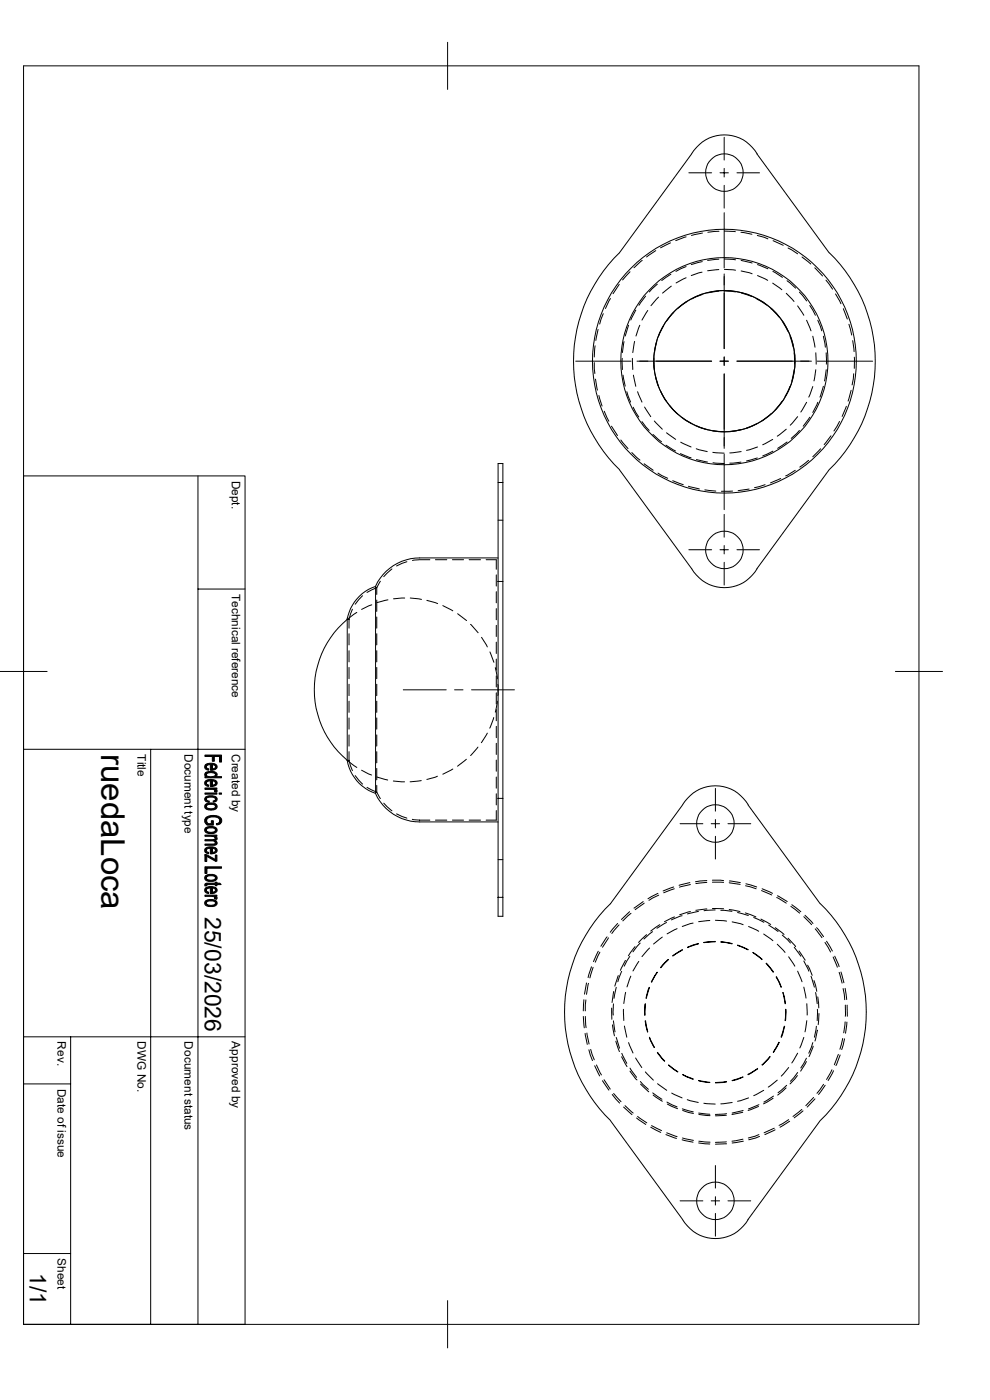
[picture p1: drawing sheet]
<svg xmlns="http://www.w3.org/2000/svg" width="210mm" height="297mm" viewBox="0 0 210 297" stroke-linecap="round" stroke-linejoin="round" font-family="sans-serif">
<defs><g id="words">
<text font-size="7" x="21.5" y="160" transform="rotate(90 21.5 160)">ruedaLoca</text>
<g font-size="4.9">
<text x="43.5" y="194.5" transform="rotate(90 43.5 194.5)">25/03/2026</text>
<text x="6.3" y="270" transform="rotate(90 6.3 270)">1/1</text>
</g>
<g font-size="2.5">
<text x="49.2" y="102" transform="rotate(90 49.2 102)">Dept.</text>
<text x="49.2" y="126" transform="rotate(90 49.2 126)">Technical reference</text>
<text x="29.2" y="160" transform="rotate(90 29.2 160)">Title</text>
<text x="39.2" y="160" transform="rotate(90 39.2 160)">Document type</text>
<text x="49.2" y="160" transform="rotate(90 49.2 160)">Created by</text>
<text x="12.2" y="220.9" transform="rotate(90 12.2 220.9)">Rev.</text>
<text x="29.2" y="220.9" transform="rotate(90 29.2 220.9)">DWG No.</text>
<text x="39.2" y="220.9" transform="rotate(90 39.2 220.9)">Document status</text>
<text x="49.2" y="220.9" transform="rotate(90 49.2 220.9)">Approved by</text>
<text x="12.2" y="231" transform="rotate(90 12.2 231)">Date of issue</text>
<text x="12.2" y="266.9" transform="rotate(90 12.2 266.9)">Sheet</text>
</g>
</g></defs>
<g fill="none" stroke="#000" stroke-width=".21">
<path d="M5 14h189.9v267h-189.9zM95 9v10M146.1 36.7h4.9M152.7 36.7h1.8M153.6 29.1v4.9M153.6 35.7v1.8M153.6 39.3v4.9M156.3 36.7h4.8M133.6 57.7l-1.5 1.7M136.2 55.2l-1.7 1.6M139.1 53.2l-1.9 1.3M142.2 51.5l-2.1 1.1"/>
<path d="M142.3 58.2l-1.9 1.3M145.5 58.9l-2.1 1.1M145.5 56.6l-2.1 1M145.5 50.2l-2.2 .9M148.9 57.7l-2.3 .8M149 55.5l-2.4 .6M149 49.4l-2.3 .6M152.5 57.2l-2.4 .2M152.5 55l-2.4 .2M152.5 49.1l-2.3 .2M153.6 45.1v11.8M153.6 58.1v15.9"/>
<path d="M153.7 57.2l2.3 .1M153.7 54.9l2.3 .2M153.7 49l2.3 .1M157.2 49.3l2.3 .4M157.2 57.5l2.4 .6M157.2 55.2l2.4 .6M160.7 50l2.2 .7M160.7 58.5l2.2 1M160.7 56.1l2.2 .9M164 57.6l2 1.2M164 51.1l2.2 .9M167 59.6l1.8 1.5"/>
<path d="M167.2 52.6l2 1.2M170.1 54.5l1.9 1.5M172.8 56.8l1.7 1.7M175.2 59.4l1.4 1.9M122.1 76.6h11.8M126.1 76.9l.1 2.3M126.2 73.4l-.1 2.3M126.9 69.9l-.5 2.3M128 66.5l-.8 2.2M129.5 63.3l-1.1 2.1M131.4 60.3l-1.4 2M132 76v2.4"/>
<path d="M132.2 79.6l.4 2.3M132.4 72.5l-.4 2.3M133.3 69l-.7 2.3M134.2 76v2.4M134.4 79.6l.5 2.4M134.6 72.4l-.4 2.4M134.9 65.8l-1.1 2.1M135.1 76.6h15.9M135.7 69l-.8 2.3M136.9 62.8l-1.3 2M137.4 65.9l-1.2 2M138.7 76l.1 2.4"/>
<path d="M139 79.6l.7 2.3M139.3 72.5l-.4 2.3M139.4 60.3l-1.6 1.6M139.7 63l-1.6 1.9M140.8 69.2l-1.1 2.1M142.4 60.7l-1.9 1.5M142.9 66.3l-1.5 1.8M145.7 64l-1.9 1.4M149 62.5l-2.2 .9M152.5 61.8l-2.4 .3M153.6 75.7v1.8M153.6 79.3v15.8"/>
<path d="M153.7 61.7l2.3 .2M154.5 76.6h-1.8M157.2 62.1l2.3 .8M160.6 63.5l2 1.2M163.5 65.5l1.7 1.7M163.9 60.1l2 1.4M165.9 68.2l1.2 2.1M166.8 62.2l1.6 1.8M167.6 71.4l.7 2.3M168.4 74.8l.2 2.5M168.4 78.4l-.4 2.4M169.2 64.9l1.3 2"/>
<path d="M169.6 62l1.5 1.8M171.1 67.9l.9 2.3M171.8 64.8l1.2 2.1M172.1 76.6h-15.8M172.4 71.3l.5 2.4M173.1 74.8v2.5M173.1 78.4l-.4 2.4M173.4 76.6h11.7M173.5 67.9l.8 2.3M174.7 71.3l.4 2.4M175.3 74.8v2.5M175.3 78.4l-.4 2.4"/>
<path d="M177.2 62.4l1.2 2M178.9 65.5l.8 2.2M180.1 68.8l.6 2.3M180.9 72.3l.3 2.3M181.1 79.3l-.3 2.4M181.2 75.8v2.3M126.3 80.4l.4 2.4M127 83.9l.7 2.2M128.2 87.2l1 2.2M129.7 90.4l1.3 2M131.4 99.7l15.3 21a8 8 0 0 0 13.9 0l15.3-21M131.7 93.3l1.5 1.9"/>
<path d="M133 83.1l.8 2.2M134 96l1.8 1.6M134.3 86.4l1.2 2.1M135.3 83.1l.9 2.2M136.2 89.5l1.5 1.8M136.7 98.4l1.9 1.4M136.7 86.4l1.3 2M138.5 92.2l1.8 1.5M138.8 89.3l1.7 1.8M140.2 83l1.2 2.1M141.3 94.4l2 1.3M141.4 91.8l1.9 1.4"/>
<path d="M142.1 86.1l1.6 1.7M144.4 96.2l2.2 .9M144.4 93.8l2.2 1M144.7 88.6l2 1.2M147.7 95.2l2.3 .6M147.7 97.5l2.4 .5M147.8 90.3l2.3 .8M151.2 96l2.4 .1M151.2 91.4l2.4 .2M151.3 98.2l2.3 .1M153.6 96.4v11.7M157.2 91.1l-2.4 .4"/>
<path d="M157.2 98l-2.4 .3M157.2 95.8l-2.4 .3M160.6 89.9l-2.2 .9M160.7 97.2l-2.3 .6M160.7 94.8l-2.3 .7M163.5 87.8l-1.9 1.5M163.9 93.2l-2.1 1.2M164 95.7l-2.2 1M165.9 85.1l-1.5 1.9M166.8 91.1l-1.9 1.4M167 93.8l-2 1.3M167.6 82l-1.1 2.1"/>
<path d="M168.7 99.8l-2 1.2M169.2 88.4l-1.6 1.8M169.6 91.3l-1.7 1.7M171.1 85.3l-1.2 2.1M171.5 97.7l-1.8 1.4M171.8 88.5l-1.4 1.9M172.4 82l-.8 2.2M173.5 85.3l-1.1 2.2M174.1 95.2l-1.7 1.7M174.7 82l-.8 2.2M175.9 99.6a32 32 0 0 0 0-46l-15.3-21a8 8 0 0 0-13.9 0l-15.3 21a32 32 0 0 0 0 46M176.3 92.5l-1.5 1.8"/>
<path d="M178.1 89.4l-1.2 2M179.5 86.2l-.9 2.1M180.6 82.8l-.7 2.3M5 101h47v180h-47M42 101v180M86.3 119.2l-2.2 .9M91.2 118.7l-3.7 .2M92.4 118.7h2.4M96 118.7h2.3M99.5 118.7h2.4M103.1 118.7h2.2v2.1M105.7 102.4v21"/>
<path d="M105.7 118.4h-16.7a10.1 10.1 0 0 0-9.3 6.1v43.1a2.71 2.71 0 0 0 .9 2.5 10.4 10.4 0 0 0 8.4 4.3h16.7M105.7 110.4h1M106.7 102.4h-1v-4.1h1v96.1h-1v-4M139.6 100.4l2 1.1M142.7 102l2.2 .8M146 103.2l2.3 .6M146.1 116.6h4.9M149.5 103.9l2.3 .3M152.7 116.6h1.8M153.6 109.1v4.9M153.6 115.7v1.8M153.6 119.3v4.8"/>
<path d="M155.4 104.2h-2.4M156.3 116.6h4.8M158.9 103.8l-2.3 .3M162.3 102.8l-2.2 .7M165.6 101.5l-2.2 .9M42 125h10M74 131.4v1.9M74 134.5v2.3M74 138v2.4M74 131.4h-.3v30l.3-.1M74.8 129.2l-.8 2.2M75.7 129.9a19.5 19.5 0 0 0-2 31.4"/>
<path d="M76.9 126.4l-1.5 1.8M78.9 128.3l-2.2 1M79.6 124.4a9.2 9.2 0 0 0-6 7M79.9 124.7v1.4M79.9 127.3v2.4M79.9 130.9v2.4M79.9 134.5v2.3M79.9 138v2.4M79.9 124.7l-2 1M80.7 123.3l-.8 1.4M82.3 127.3l-2.3 .5M83.1 120.7l-1.7 1.6"/>
<path d="M85.9 126.9l-2.4 .1M87 126.9l2.4 .3M90.6 127.4l2.2 .7M93.9 128.5l2.2 1.1M97.1 130.2l1.9 1.5M99.8 132.5l1.6 1.7M102.2 135.2l1.2 2M103.9 138.3l.9 2.2M105.3 122v2.3M105.3 125.5v2.4M105.3 129.1v2.4M105.3 132.7v2.3"/>
<path d="M105.3 136.2v2.4M105.3 139.8v2.4M105.7 123.4v46M105.7 123.4h1M0 142.5h10M5 159h47M32 159v122M74 141.6v2.4M74 145.2v2.4M74 148.8v2.3M74 152.3v2.4M74 155.9v2.4"/>
<path d="M74 159.5v1.8M79.9 141.6v2.4M79.9 145.2v2.4M79.9 148.8v2.3M79.9 152.3v2.4M79.9 155.9v2.4M79.9 159.5v2.3M85.6 146.3h9.1M96.4 146.3h1.8M100 146.3h9.1M101.4 158.5l-1.6 1.8M103.4 155.5l-1.3 2.1"/>
<path d="M104.7 152.2l-.8 2.3M105.1 141.6l.4 2.4M105.3 143.4v2.4M105.3 147v2.4M105.3 150.5v2.4M105.3 154.1v2.4M105.3 157.7v2.4M105.5 148.8l-.4 2.3M105.6 145.2v2.4M189.9 142.5h10M74 161.3l.8 2.2M75.4 164.5l1.5 1.8"/>
<path d="M75.7 162.8l-2-1.5a9 9 0 0 0 6 7M76.7 163.4l2.1 1M77.9 167l2 1.1M79.9 163v2.4M79.9 166.6v1.5M79.9 168.1l.8 1.3M80 164.8l2.3 .7M81.4 170.4l1.7 1.6M83.4 165.7l2.4 .2M84.1 172.7l2.2 .9M87.5 173.8l3.7 .2M89.4 165.6l-2.4 .3"/>
<path d="M92.4 174h2.4M92.8 164.7l-2.2 .7M96 174h2.3M96.1 163.2l-2.2 1.1M98.9 161.1l-1.8 1.5M99.5 174h2.4M105.3 161.2v2.4M105.3 164.8v2.4M105.3 168.4v2.4M105.3 172v2h-2.2M105.7 169.4v21M105.7 169.4h1"/>
<path d="M144.3 174.8h4.8M144.8 170.7l-15.3 21a32 32 0 0 0 0 46M144.8 170.7a8 8 0 0 1 13.9 0M150.9 174.8h1.8M151.8 167.3v4.8M151.8 173.9v1.7M151.8 177.4v4.8M154.4 174.8h4.9M158.7 170.7l15.3 21M105.7 190.4h1M105.7 182.4h1M128.8 198.8l-1.3 1.9"/>
<path d="M129.1 199l-1.3 2M131 195.9l-1.5 1.9M131.3 196.2l-1.5 1.8M133.6 193.4l-1.8 1.7M133.9 193.8l-1.8 1.6M136.4 191.3l-1.9 1.4M136.7 191.6l-2 1.4M137.2 198.3l-1.7 1.6M138.4 197.7l-1.8 1.5M139.6 189.5l-2.1 1.2M139.7 189.9l-2 1.1M140 196.2l-2 1.3"/>
<path d="M140.5 198.8l-1.9 1.5M141.4 195.7l-2 1.2M142.9 188.2l-2.2 .8M143 188.6l-2.2 .8M143.1 194.5l-2.1 1M143.6 197l-2.1 1.1M144.7 194.3l-2.2 .9M146.3 187.2l-2.2 .6M146.4 187.6l-2.3 .6M146.5 193.4l-2.3 .7M147 195.8l-2.3 .8M148.2 193.4l-2.4 .5"/>
<path d="M149.9 192.8l-2.3 .3M149.9 187.2l-2.3 .3M149.9 186.8l-2.4 .3M150.6 195.3l-2.4 .2M151.1 192.7l2.4 .1M151.1 187.2h2.4M151.1 186.7l2.4 .1M151.7 199.7l-2.4 .2M151.7 199.8l-2.4 .2M151.7 193l-2.3 .2M151.8 195.2l2.3 .2M152.9 199.9l2.4 .3"/>
<path d="M152.9 193.1l2.4 .2M153 199.8l2.3 .4M154.7 193l2.3 .4M154.7 187.3l2.3 .3M154.7 186.9l2.4 .3M155.3 195.6l2.3 .6M156.5 193.6l2.2 .6M158.1 193.7l2.3 .8M158.2 187.9l2.2 .7M158.2 187.5l2.3 .7M158.8 196.6l2.2 1M159.9 194.6l2.2 1.1"/>
<path d="M161.4 195l2.1 1.1M161.5 188.9l2.2 1M161.7 188.6l2.2 .9M162 198.2l2 1.4M163.1 196.3l2 1.3M164.5 196.8l1.8 1.4M164.8 190.4l2 1.2M164.9 190l2.1 1.3M165.9 198.4l1.8 1.7M167.2 199.1l1.6 1.7M167.8 192.3l1.8 1.4M168 191.9l1.9 1.5"/>
<path d="M170.5 194.5l1.7 1.7M170.8 194.2l1.7 1.7M172.9 197.1l1.5 1.8M173.2 196.8l1.5 1.9M174 191.7a32 32 0 0 1 0 46M175 199.9l1.2 2.1M175.3 199.7l1.3 2.1M5 220h47M15 220v61M123.7 215.6l.3 2.5M123.9 212.1l-.2 2.4M124.1 219.2l.5 2.4"/>
<path d="M124.2 215.6l.1 2.4M124.3 212.1l-.1 2.4M124.4 208.5l-.4 2.4M124.5 219.2l.5 2.3M124.8 208.6l-.4 2.3M125.5 205.1l-.7 2.3M125.8 205.2l-.7 2.3M126.9 201.8l-1 2.2M127.3 202l-1 2.1M129.8 213.9v2.3M129.9 217.4l.4 2.4M130.1 213v2.3"/>
<path d="M130.1 216.6l.4 2.3M130.2 210.4l-.4 2.3M130.7 209.5l-.4 2.3M131.1 207l-.7 2.2M131.9 206.1l-.8 2.2M132.2 214.1l.1 2.4M132.5 217.7l.5 2.3M132.7 203.8l-1.1 2.1M132.7 210.5l-.4 2.4M133.6 202.9l-1.2 2.1M133.8 207.1l-.8 2.3M134.7 200.8l-1.4 2"/>
<path d="M135.5 204l-1.2 2M135.8 200.1l-1.5 1.8M136.8 215.3l.1-2.3-.1 2.4M136.9 216.6l.5 2.3M137.7 209.5l-.7 2.3M137.8 201.1l-1.6 1.8M137.8 209.5l-.7 2.3M139.4 206.2l-1.2 2.1M139.4 206.3l-1.1 2.1M141.8 203.5l-1.7 1.8M141.8 203.6l-1.6 1.7M144.7 201.5l-2 1.3"/>
<path d="M144.8 201.5l-2.1 1.3M148.1 200.2l-2.3 .8M148.2 200.2l-2.3 .8M156.5 200.5l2.2 1M156.5 200.6l2.2 .9M159.7 202.1l2 1.4M159.7 202.1l1.9 1.5M162.5 204.4l1.5 1.8M162.6 204.3l1.5 1.9M164.6 207.3l1.1 2.1M164.7 207.2l1 2.2M164.9 200.3l1.6 1.8"/>
<path d="M166.1 210.6l.4 2.3M166.1 210.6l.5 2.3M166.4 217.7l-.7 2.3M166.5 217.7l-.7 2.3M166.5 216.5l.2-2.4-.1 2.4M167.3 203l1.3 2M168.5 201l1.4 1.9M169.2 206l.9 2.3M169.5 201.8l1.3 1.9M170.5 209.4l.5 2.4M170.5 203.9l1.1 2.1M171.2 212.9v2.4"/>
<path d="M171.2 216.5l-.4 2.4M171.3 204.8l1 2.1M172 207.1l.8 2.3M172.7 208l.6 2.3M173 210.6l.4 2.3M173.2 217.7l-.4 2.3M173.4 214.1v2.4M173.4 218.6l-.5 2.3M173.5 211.5l.2 2.3M173.7 215l-.1 2.4M176.7 203l.9 2.2M177.1 202.9l.9 2.2"/>
<path d="M178 206.3l.6 2.3M178.4 206.2l.6 2.3M178.9 209.7l.3 2.4M179.3 216.8l-.3 2.3M179.3 209.7l.3 2.3M179.3 213.2v2.4M179.7 216.8l-.3 2.4M179.7 213.2v2.4M5 230h10M124.9 222.7l.8 2.3M125.3 222.6l.8 2.2M126.2 226.1l1 2.2"/>
<path d="M126.5 225.9l1.1 2.1M127.8 229.3l1.4 2M128.1 229.1l1.4 2M129.5 237.7l15.3 21M129.9 232.2l1.5 1.8M130.2 232l1.5 1.7M130.6 220.9l.8 2.2M130.7 220.1l.7 2.3M131.9 224.2l1.1 2.1M131.9 223.5l1.1 2.1M132.3 234.9l1.8 1.6M132.6 234.6l1.7 1.5"/>
<path d="M133.3 221.2l1 2.2M133.6 227.2l1.5 1.9M133.6 226.6l1.4 2M134.8 224.5l1.3 2M135 237.2l2 1.3M135.3 236.9l1.9 1.3M135.8 229.4l1.7 1.7M135.9 230l1.7 1.6M136.9 227.4l1.7 1.8M137.8 220.1l1 2.1M137.8 220l1.1 2.2M138 239.1l2.2 1.1"/>
<path d="M138.2 238.8l2.1 1.1M138.5 231.9l1.9 1.3M138.6 232.3l1.9 1.3M139.4 223.3l1.6 1.8M139.5 229.9l1.9 1.4M139.5 223.3l1.5 1.8M141.5 233.8l2.1 1M141.6 234.2l2.1 1M141.8 226l2 1.4M141.9 225.9l1.9 1.5M142.5 231.9l2.2 1M144.7 235.2l2.4 .7"/>
<path d="M144.8 235.6l2.3 .6M144.8 228l2.2 1M144.9 228l2.2 .9M145.8 233.3l2.3 .6M148.2 229.2l2.4 .5-2.4-.4M148.2 236.1l2.4 .3M148.3 236.4l2.3 .3M149.3 234.1l2.4 .1M154.1 236.6l-2.3 .1M154.1 229.5l-2.3 .2M154.1 229.4l-2.3 .3M154.1 236.3l-2.3 .1"/>
<path d="M155.3 233.9l-2.4 .3M157.6 236l-2.3 .4M157.6 228.5l-2.3 .8M157.6 228.5l-2.3 .7M157.6 235.6l-2.3 .5M158.8 232.9l-2.3 .7M160.7 226.7l-2 1.2M160.7 226.7l-2 1.3M160.9 234.7l-2.2 .9M161 234.4l-2.2 .8M161.6 225.9l1.8-1.7-1.7 1.8M162 231.3l-2.1 1.2"/>
<path d="M164 233l-2 1.2M164.1 232.5l-2 1.3M164.3 239.4l-2.2 .9M164.4 239.7l-2.1 1M164.9 229.2l-1.9 1.4M165.2 221.1l-1.2 2.1M165.3 221.1l-1.2 2.2M166.8 230.8l-1.8 1.5M166.9 230.3l-1.8 1.5M167.3 226.5l-1.6 1.8M167.3 237.5l-2 1.3M167.5 237.9l-2 1.2"/>
<path d="M169.2 228.2l-1.6 1.8M169.2 223.4l-1.2 2.1M169.2 227.5l-1.5 1.9M170.1 235.4l-1.9 1.5M170.3 235.7l-1.8 1.5M170.5 220.1l-.8 2.2M171.1 225.2l-1.3 2M171.1 224.5l-1.2 2.1M172.4 221.2l-.8 2.2M172.5 222l-.9 2.2M172.6 232.8l-1.7 1.8M172.9 233.1l-1.7 1.8"/>
<path d="M174 237.7l-15.3 21M174.7 230l-1.4 1.9M175 230.3l-1.3 1.9M176.5 226.9l-1.2 2.1M176.8 227.2l-1.1 2M177.8 223.7l-.8 2.2M178.2 223.8l-.9 2.3M178.8 220.3l-.6 2.3M179.2 220.4l-.6 2.3M141.3 240.7l2.2 .8M141.4 240.3l2.2 .8M144.3 254.8h4.8"/>
<path d="M144.7 241.8l2.3 .5M144.8 241.4l2.3 .5M148.2 242.5l2.4 .2M148.3 242.1l2.3 .2M150.9 254.8h1.8M151.8 247.3v4.8M151.8 253.9v1.8M151.8 257.4v4.9M154.1 242.2l-2.3 .2M154.1 242.7h-2.3M154.4 254.8h4.9M157.6 241.7l-2.3 .4"/>
<path d="M157.7 242.1l-2.4 .4M158.7 258.7a8 8 0 0 1-13.9 .1M161 240.7l-2.3 .7M161.1 241.1l-2.3 .7M5 265.9h10M95 275.9v10.1"/>
<circle cx="153.7" cy="36.6" r="4"/>
<circle cx="153.7" cy="76.6" r="28"/>
<circle cx="153.7" cy="76.6" r="15"/>
<circle cx="153.7" cy="76.6" r="22"/>
<circle cx="153.7" cy="116.7" r="4"/>
<circle cx="151.8" cy="174.7" r="4"/>
<circle cx="151.8" cy="254.8" r="4"/>
</g>
<g fill="#000" stroke="#000" stroke-width=".21">
<path d="M43.5 164.1l.3-.3v1l-.4-.3z" fill-rule="evenodd"/>
<path d="M43.6 162.3l.2-.2v.7l.5 .3-.1 .3a.75 .75 0 0 1-.6-1.1z" fill-rule="evenodd"/>
<path d="M43.5 165.8l.3-.2v.7l.5 .2-.1 .3a.72 .72 0 0 1-.7-1z" fill-rule="evenodd"/>
<path d="M43.6 169.1l.2-.1v.7l.6 .3v.2a.7 .7 0 0 1-.8-.2 .7 .7 0 0 1 0-.8z" fill-rule="evenodd"/>
<path d="M43.7 173.4l.2 1 .3 .4h.6v-.7h.5v.9h-1.4l-.2-.2-.3-.4v-.5z" fill-rule="evenodd"/>
<path d="M45.6 177.4l.1 .4z" fill-rule="evenodd"/>
<path d="M43.8 162.1l.6-.2 .9 .1 .4 .1v.6l-.2-.4-.5-.1v1.2h-.4v-1.2l-.6 .1-.2 .4z" fill-rule="evenodd"/>
<path d="M43.8 165.6l.8-.2h.8l.3 .2v.5l-.2-.3-.5-.1v1.1h-.4v-1.1l-.6 .1-.2 .3z" fill-rule="evenodd"/>
<path d="M45.2 169.9l.4-.1 .1-.3v.6l-.4 .1z" fill-rule="evenodd"/>
<path d="M43.8 170.6l.6-.3 .9 .1 .4 .2v.5a1.27 1.27 0 0 0-1.8-.2l-.1 .2z" fill-rule="evenodd"/>
<path d="M43.8 175.6l.6-.3 1.1 .1 .2 .2v.5a1.27 1.27 0 0 0-1.8-.2l-.1 .2z" fill-rule="evenodd"/>
<path d="M43.5 178.1l2.1-.1 .1 .8-.1-.2-.4-.2h-1.7z" fill-rule="evenodd"/>
<path d="M43.8 179.9l.5-.2h1l.4 .2v.5l-.2-.4h-.5v1.1h-.4v-1.2l-.6 .2-.2 .3z" fill-rule="evenodd"/>
<path d="M43.5 168.2h2.5v.3h-2.5z" fill-rule="evenodd"/>
<path d="M43.5 167.2h2.5v.2h-.4v.4l-.4-.3h-1.7z" fill-rule="evenodd"/>
<path d="M43.5 177.2h2.5v.2h-.4v.3l-.3-.2-1.8-.1z" fill-rule="evenodd"/>
<path d="M45 162.2v.9h.2l.5-.3v-.7a.68 .68 0 0 1 .3 .9 .68 .68 0 0 1-.8 .4h-.2z" fill-rule="evenodd"/>
<path d="M43.8 163.8l.9-.1a1.04 1.04 0 0 1 1.4 .8l-.4 .3v-.5a1.33 1.33 0 0 0-1.9 0z" fill-rule="evenodd"/>
<path d="M45 165.7v.9l.7-.3v-.7a.7 .7 0 0 1 .3 .8 .7 .7 0 0 1-.8 .4h-.2z" fill-rule="evenodd"/>
<path d="M45.6 167.4l.5 .3-.2 .4-.4-.1z" fill-rule="evenodd"/>
<path d="M43.8 169l.5-.2h.7a.85 .85 0 0 1 1.1 .9l-.4 .4v-.6a1.41 1.41 0 0 0-1.9 0z" fill-rule="evenodd"/>
<path d="M43.5 170.7l.3-.1v.5a1.25 1.25 0 0 0 1.9 0v-.5a.72 .72 0 0 1 .3 .9 .72 .72 0 0 1-.9 .3l-.4 .1a.94 .94 0 0 1-1.3-1z" fill-rule="evenodd"/>
<path d="M43.5 175.7l.3-.1v.5a1.25 1.25 0 0 0 1.9 0v-.5a.72 .72 0 0 1 .3 .9 .72 .72 0 0 1-.9 .3h-.4a.87 .87 0 0 1-1-.2 .87 .87 0 0 1-.2-.9z" fill-rule="evenodd"/>
<path d="M45.7 177.5a.45 .45 0 0 1 .4 .4 .45 .45 0 0 1-.5 .5z" fill-rule="evenodd"/>
<path d="M43.5 179.1h1.9l.3-.2v-.5a.5 .5 0 0 1 .3 .7 .5 .5 0 0 1-.7 .2h-1.8z" fill-rule="evenodd"/>
<path d="M45.9 174.8l.5-.3 .3-.4v.7l-.7 .2z" fill-rule="evenodd"/>
<path d="M46.5 168.2h.5v.3h-.5z" fill-rule="evenodd"/>
<path d="M43.5 160.2h3.5v1.5h-.4v-1.2h-1.1v1h-.5v-1h-1.5z" fill-rule="evenodd"/>
<path d="M43.5 164.8h.3v-.3a1.33 1.33 0 0 0 1.9-.2v.5h1.3v.2h-3.5z" fill-rule="evenodd"/>
<path d="M43.9 173.3l1.3-.3 .9 .1a.92 .92 0 0 1 .9 .7 .92 .92 0 0 1-.3 1v-.7a1.65 1.65 0 0 0-2.4-.6l-.4 .2-.1 .4v-.7z" fill-rule="evenodd"/>
<path d="M43.5 181.3l.3 .4 .1 1.1h-.4z" fill-rule="evenodd"/>
<path d="M43.6 187.5l.3-.1v.5l-.4 .1z" fill-rule="evenodd"/>
<path d="M43.5 180l.3-.1v.7l.5 .2-.1 .3a.76 .76 0 0 1-.7-1.1z" fill-rule="evenodd"/>
<path d="M43.6 188.4l.2-.1v.8l.5 .2-.1 .3a.73 .73 0 0 1-.7-.4 .73 .73 0 0 1 .1-.8z" fill-rule="evenodd"/>
<path d="M43.5 181.3h.3l1.9 1v.4l-1.9-1z" fill-rule="evenodd"/>
<path d="M43.8 185.7l.6-.2 1.1 .1 .2 .1v.6a1.27 1.27 0 0 0-1.8-.3l-.1 .3z" fill-rule="evenodd"/>
<path d="M43.8 188.3l.6-.2 1 .1 .3 .1v.5l-.2-.3-.5-.1v1.2h-.4v-1.2l-.6 .1-.2 .3z" fill-rule="evenodd"/>
<path d="M43.8 191.1l.6-.3 1.1 .1 .2 .2v.5a1.27 1.27 0 0 0-1.8-.3l-.1 .3z" fill-rule="evenodd"/>
<path d="M45.7 181.4h.3v1.3h-.3z" fill-rule="evenodd"/>
<path d="M43.5 189.9h2.5v.3h-.4v.3l-.3-.3h-1.8z" fill-rule="evenodd"/>
<path d="M45 180l.1 .8 .5-.1 .1-.2v-.6a.7 .7 0 0 1 .3 .9 .7 .7 0 0 1-.9 .3h-.1z" fill-rule="evenodd"/>
<path d="M43.5 185.9l.3-.2v.6a1.25 1.25 0 0 0 1.9 0v-.6a.7 .7 0 0 1 .3 .9 .7 .7 0 0 1-.8 .4h-.5a.87 .87 0 0 1-1-.2 .87 .87 0 0 1-.2-.9z" fill-rule="evenodd"/>
<path d="M45 188.4v.9h.2l.5-.4v-.6a.68 .68 0 0 1 .3 .8 .68 .68 0 0 1-.8 .4l-.2 .1z" fill-rule="evenodd"/>
<path d="M45.6 190.2l.5 .2-.2 .4-.4-.1z" fill-rule="evenodd"/>
<path d="M43.5 191.2l.3-.1v.5a1.25 1.25 0 0 0 1.9 0v-.5a.72 .72 0 0 1 .3 .9 .72 .72 0 0 1-.9 .3h-.4a.87 .87 0 0 1-1-.2 .87 .87 0 0 1-.2-.9z" fill-rule="evenodd"/>
<path d="M43.9 187.4h1.8v-.2h.3v.2h.7l.2 .3h-.9v.2h-.3v-.2h-1.8v.1z" fill-rule="evenodd"/>
<path d="M43.5 183.9h3.5v.3h-3.1v1.1h-.4z" fill-rule="evenodd"/>
</g>
<use href="#words"/>
</svg>
